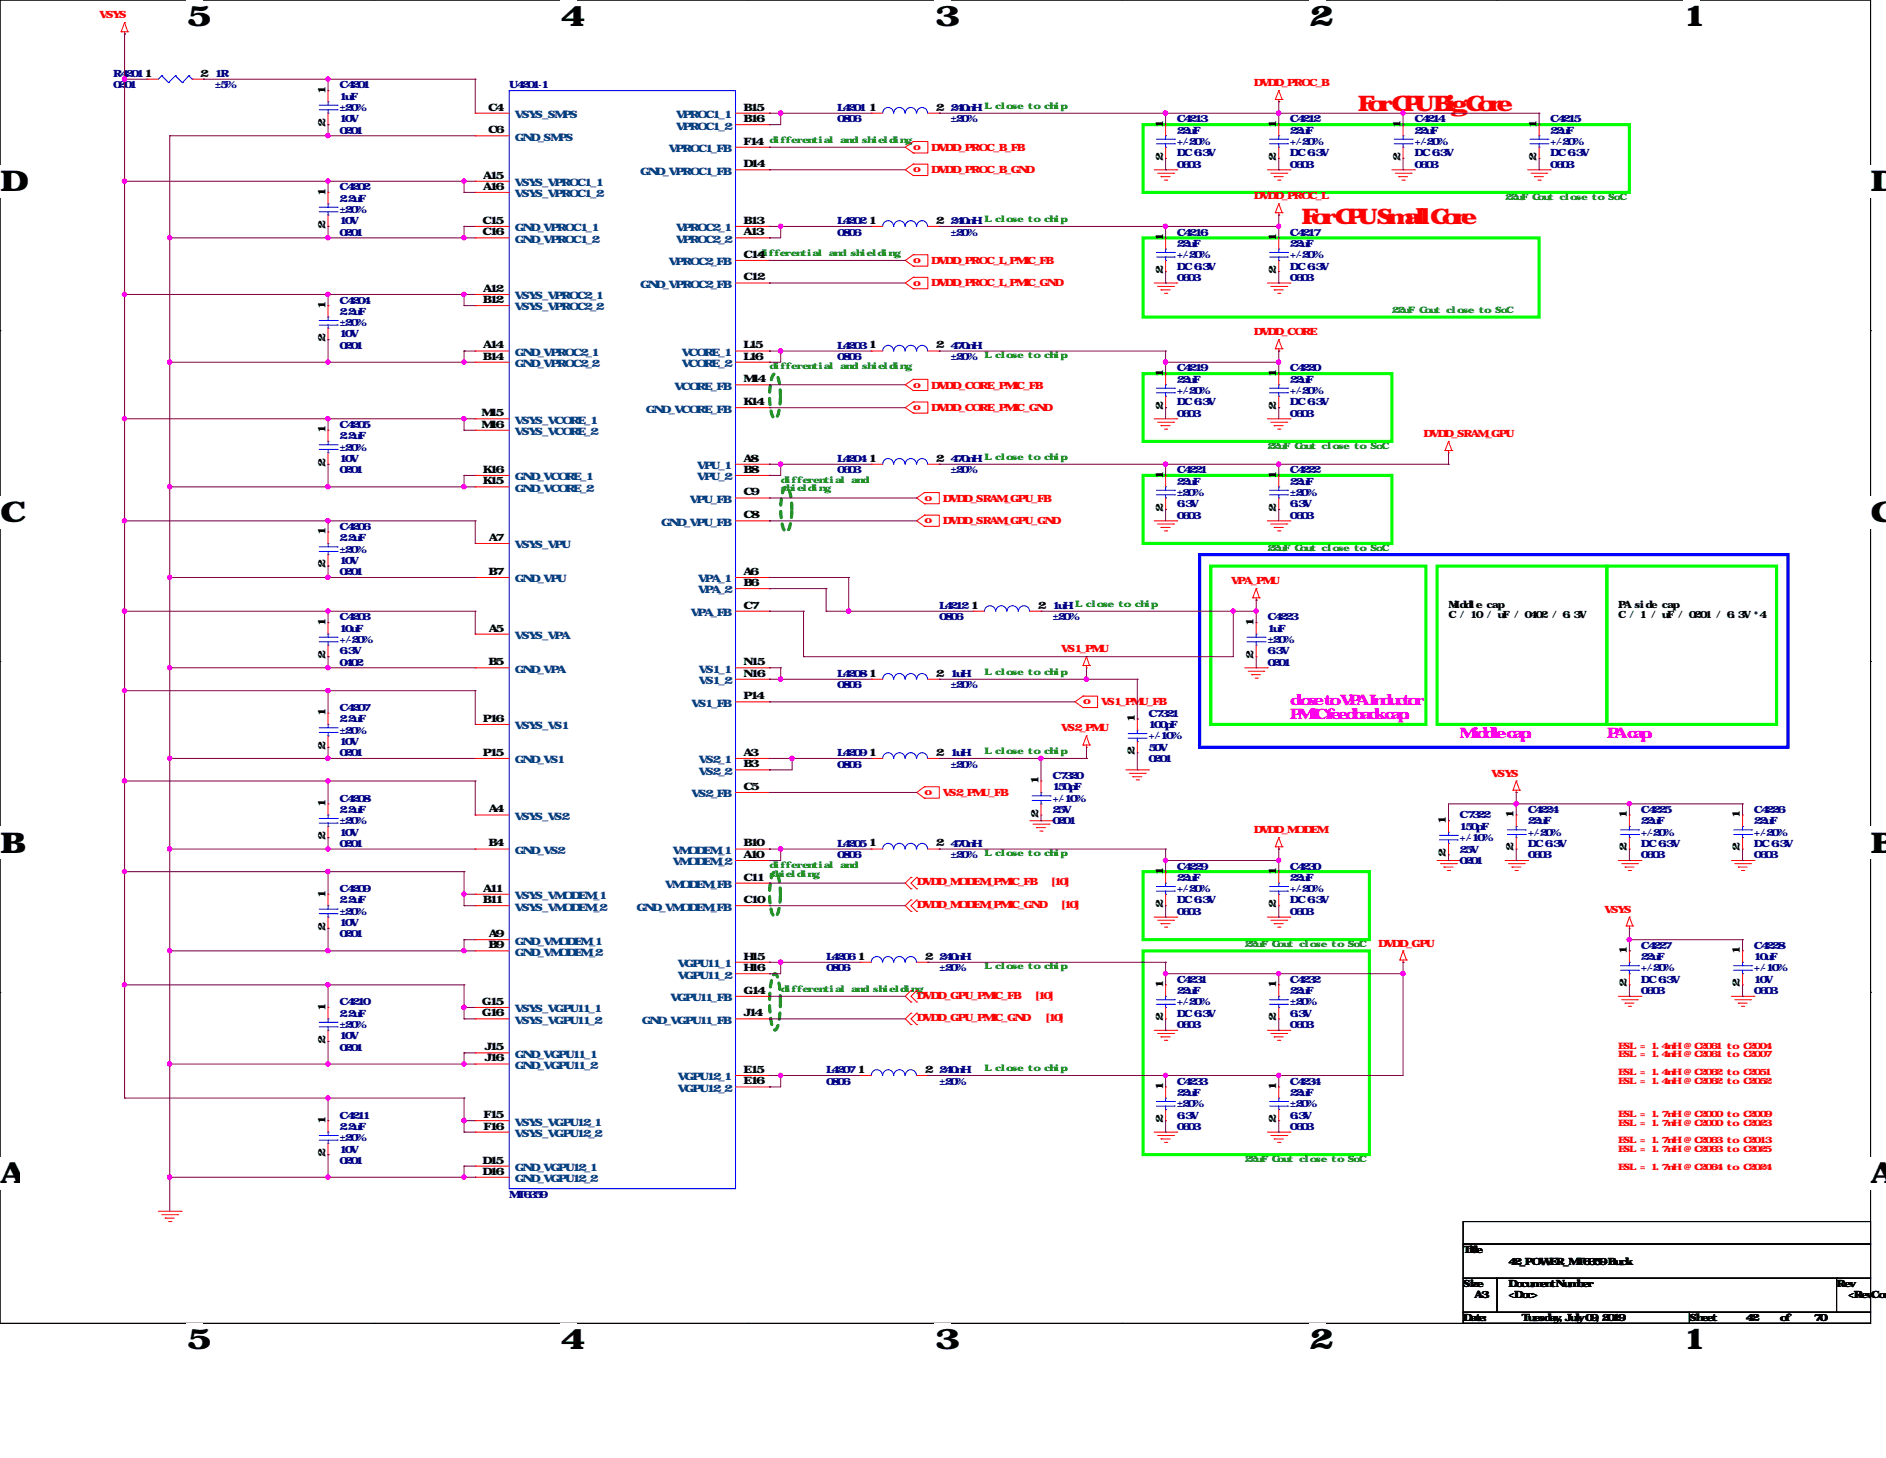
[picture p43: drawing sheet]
<svg xmlns="http://www.w3.org/2000/svg" width="279mm" height="216mm" viewBox="0 0 279 216" stroke-linecap="round" stroke-linejoin="round" font-family="sans-serif">
<defs><g id="words">
<g font-size="4.2">
<text x="27.7" y="3.8">5</text>
<text x="83.1" y="3.8">4</text>
<text x="138.5" y="3.8">3</text>
<text x="193.9" y="3.8">2</text>
<text x="249.3" y="3.8">1</text>
<text x="0" y="28.3">D</text>
<text x="277.1" y="28.3">D</text>
<text x="0" y="77.3">C</text>
<text x="277.1" y="77.3">C</text>
<text x="0" y="126.2">B</text>
<text x="277.1" y="126.2">B</text>
<text x="0" y="175.2">A</text>
<text x="277.1" y="175.2">A</text>
<text x="27.7" y="199.8">5</text>
<text x="83.1" y="199.8">4</text>
<text x="138.5" y="199.8">3</text>
<text x="193.9" y="199.8">2</text>
<text x="249.3" y="199.8">1</text>
</g>
<g font-size="3.2" fill="#f00">
<text x="201.2" y="16.4">For CPU Big Core</text>
<text x="192.8" y="33.2">For CPU Small Core</text>
</g>
<g font-size="2.2" fill="#f0f">
<text x="191.1" y="104.4">close to VPA Inductor</text>
<text x="191.1" y="106.5">PMIC feedback cap.</text>
<text x="216.2" y="109.3">Middle cap.</text>
<text x="238" y="109.3">PA cap.</text>
</g>
<g font-size="1.5" fill="#f00">
<text x="14.7" y="2.7">VSYS</text>
<text x="185.8" y="12.7">DVDD_PROC_B</text>
<text x="135.3" y="22.2">o</text>
<text x="138" y="22.3">DVDD_PROC_B_FB</text>
<text x="135.3" y="25.5">o</text>
<text x="138" y="25.7">DVDD_PROC_B_GND</text>
<text x="185.8" y="29.5">DVDD_PROC_L</text>
<text x="135.3" y="38.9">o</text>
<text x="138" y="39.1">DVDD_PROC_L_PMIC_FB</text>
<text x="135.3" y="42.3">o</text>
<text x="138" y="42.4">DVDD_PROC_L_PMIC_GND</text>
<text x="185.8" y="49.6">DVDD_CORE</text>
<text x="135.3" y="57.4">o</text>
<text x="138" y="57.5">DVDD_CORE_PMIC_FB</text>
<text x="135.3" y="60.7">o</text>
<text x="138" y="60.9">DVDD_CORE_PMIC_GND</text>
<text x="210.9" y="64.7">DVDD_SRAM_GPU</text>
<text x="137" y="74.2">o</text>
<text x="137" y="77.5">o</text>
<text x="139.7" y="74.3">DVDD_SRAM_GPU_FB</text>
<text x="139.7" y="77.6">DVDD_SRAM_GPU_GND</text>
<text x="182.4" y="86.5">VPA_PMU</text>
<text x="157.2" y="96.6">VS1_PMU</text>
<text x="160.4" y="104.3">o</text>
<text x="163.1" y="104.4">VS1_PMU_FB</text>
<text x="157.2" y="108.3">VS2_PMU</text>
<text x="137" y="117.7">o</text>
<text x="139.7" y="117.9">VS2_PMU_FB</text>
<text x="220.9" y="115">VSYS</text>
<text x="185.8" y="123.4">DVDD_MODEM</text>
<text x="135.8" y="131.1">DVDD_MODEM_PMIC_FB</text>
<text x="155.7" y="131.1">[10]</text>
<text x="135.8" y="134.5">DVDD_MODEM_PMIC_GND</text>
<text x="157.2" y="134.5">[10]</text>
<text x="237.7" y="135.1">VSYS</text>
<text x="204.2" y="140.2">DVDD_GPU</text>
<text x="135.8" y="147.9">DVDD_GPU_PMIC_FB</text>
<text x="153.4" y="147.9">[10]</text>
<text x="135.8" y="151.2">DVDD_GPU_PMIC_GND</text>
<text x="154.9" y="151.2">[10]</text>
</g>
<g font-size="1.5" fill="#000080">
<text x="16.8" y="11.4">R4201</text>
<text x="31.8" y="11.4">1R</text>
<text x="16.8" y="13.1">0201</text>
<text x="31.8" y="13.1">±5%</text>
<text x="50.3" y="13.1">C4201</text>
<text x="50.3" y="14.8">1uF</text>
<text x="50.3" y="16.4">±20%</text>
<text x="75.4" y="13.1">U4201-1</text>
<text x="124" y="16.4">L4201</text>
<text x="140.8" y="16.4">240nH</text>
<text x="50.3" y="19.8">0201</text>
<text x="50.3" y="18.1">10V</text>
<text x="124" y="18.1">0806</text>
<text x="140.8" y="18.1">±20%</text>
<text x="174.3" y="18.1">C4213</text>
<text x="174.3" y="19.8">22uF</text>
<text x="174.3" y="23.2">DC 6.3V</text>
<text x="174.3" y="21.5">+/-20%</text>
<text x="191.1" y="18.1">C4212</text>
<text x="191.1" y="19.8">22uF</text>
<text x="191.1" y="23.2">DC 6.3V</text>
<text x="191.1" y="21.5">+/-20%</text>
<text x="209.6" y="18.1">C4214</text>
<text x="209.6" y="19.8">22uF</text>
<text x="209.6" y="23.2">DC 6.3V</text>
<text x="209.6" y="21.5">+/-20%</text>
<text x="229.7" y="18.1">C4215</text>
<text x="229.7" y="19.8">22uF</text>
<text x="229.7" y="23.2">DC 6.3V</text>
<text x="229.7" y="21.5">+/-20%</text>
<text x="50.3" y="28.2">C4202</text>
<text x="50.3" y="29.8">2.2uF</text>
<text x="174.3" y="24.8">0603</text>
<text x="191.1" y="24.8">0603</text>
<text x="209.6" y="24.8">0603</text>
<text x="229.7" y="24.8">0603</text>
<text x="50.3" y="34.9">0201</text>
<text x="50.3" y="33.2">10V</text>
<text x="50.3" y="31.5">±20%</text>
<text x="124" y="33.2">L4202</text>
<text x="124" y="34.9">0806</text>
<text x="140.8" y="33.2">240nH</text>
<text x="140.8" y="34.9">±20%</text>
<text x="174.3" y="34.9">C4216</text>
<text x="191.1" y="34.9">C4217</text>
<text x="174.3" y="36.6">22uF</text>
<text x="174.3" y="41.6">0603</text>
<text x="174.3" y="39.9">DC 6.3V</text>
<text x="174.3" y="38.2">+/-20%</text>
<text x="191.1" y="36.6">22uF</text>
<text x="191.1" y="41.6">0603</text>
<text x="191.1" y="39.9">DC 6.3V</text>
<text x="191.1" y="38.2">+/-20%</text>
<text x="50.3" y="45">C4204</text>
<text x="50.3" y="46.6">2.2uF</text>
<text x="50.3" y="51.6">0201</text>
<text x="50.3" y="50">10V</text>
<text x="50.3" y="48.3">±20%</text>
<text x="124" y="51.6">L4203</text>
<text x="124" y="53.3">0806</text>
<text x="140.8" y="51.6">470nH</text>
<text x="140.8" y="53.3">±20%</text>
<text x="174.3" y="55">C4219</text>
<text x="174.3" y="56.7">22uF</text>
<text x="174.3" y="58.3">+/-20%</text>
<text x="191.1" y="55">C4220</text>
<text x="191.1" y="56.7">22uF</text>
<text x="191.1" y="58.3">+/-20%</text>
<text x="50.3" y="63.4">C4205</text>
<text x="50.3" y="65.1">2.2uF</text>
<text x="174.3" y="61.7">0603</text>
<text x="174.3" y="60">DC 6.3V</text>
<text x="191.1" y="61.7">0603</text>
<text x="191.1" y="60">DC 6.3V</text>
<text x="50.3" y="70.1">0201</text>
<text x="50.3" y="68.4">10V</text>
<text x="50.3" y="66.7">±20%</text>
<text x="124" y="68.4">L4204</text>
<text x="124" y="70.1">0603</text>
<text x="140.8" y="68.4">470nH</text>
<text x="140.8" y="70.1">±20%</text>
<text x="174.3" y="70.1">C4221</text>
<text x="174.3" y="71.8">22uF</text>
<text x="191.1" y="70.1">C4222</text>
<text x="191.1" y="71.8">22uF</text>
<text x="174.3" y="76.8">0603</text>
<text x="174.3" y="75.1">6.3V</text>
<text x="174.3" y="73.4">±20%</text>
<text x="191.1" y="76.8">0603</text>
<text x="191.1" y="75.1">6.3V</text>
<text x="191.1" y="73.4">±20%</text>
<text x="50.3" y="78.5">C4206</text>
<text x="50.3" y="80.1">2.2uF</text>
<text x="50.3" y="83.5">10V</text>
<text x="50.3" y="81.8">±20%</text>
<text x="50.3" y="85.2">0201</text>
<text x="50.3" y="91.9">C4203</text>
<text x="50.3" y="93.6">10uF</text>
<text x="50.3" y="95.3">+/-20%</text>
<text x="139.2" y="90.2">L4212</text>
<text x="139.2" y="91.9">0806</text>
<text x="155.9" y="90.2">1uH</text>
<text x="155.9" y="91.9">±20%</text>
<text x="187.7" y="91.9">C4223</text>
<text x="187.7" y="93.6">1uF</text>
<text x="187.7" y="95.3">±20%</text>
<text x="50.3" y="98.6">0402</text>
<text x="50.3" y="96.9">6.3V</text>
<text x="124" y="100.2">L42081</text>
<text x="124" y="101.9">0806</text>
<text x="140.8" y="100.2">1uH</text>
<text x="140.8" y="101.9">±20%</text>
<text x="187.7" y="98.6">0201</text>
<text x="187.7" y="96.9">6.3V</text>
<text x="50.3" y="105.3">C4207</text>
<text x="50.3" y="107">2.2uF</text>
<text x="170.1" y="106.1">C7321</text>
<text x="170.1" y="107.8">100pF</text>
<text x="50.3" y="112">0201</text>
<text x="50.3" y="110.3">10V</text>
<text x="50.3" y="108.6">±20%</text>
<text x="124" y="112">L4209</text>
<text x="124" y="113.7">0806</text>
<text x="140.8" y="112">1uH</text>
<text x="140.8" y="113.7">±20%</text>
<text x="170.1" y="112.8">0201</text>
<text x="170.1" y="111.2">50V</text>
<text x="170.1" y="109.5">+/-10%</text>
<text x="50.3" y="118.7">C4208</text>
<text x="155.9" y="115.4">C7320</text>
<text x="155.9" y="117">150pF</text>
<text x="155.9" y="118.7">+/-10%</text>
<text x="50.3" y="120.4">2.2uF</text>
<text x="50.3" y="125.4">0201</text>
<text x="50.3" y="123.7">10V</text>
<text x="50.3" y="122">±20%</text>
<text x="124" y="125.4">L4205</text>
<text x="140.8" y="125.4">470nH</text>
<text x="155.9" y="122">0201</text>
<text x="155.9" y="120.4">25V</text>
<text x="216.2" y="121.2">C7322</text>
<text x="216.2" y="122.9">150pF</text>
<text x="216.2" y="124.6">+/-10%</text>
<text x="226.3" y="120.4">C4224</text>
<text x="226.3" y="122">22uF</text>
<text x="226.3" y="125.4">DC 6.3V</text>
<text x="226.3" y="123.7">+/-20%</text>
<text x="243.1" y="120.4">C4225</text>
<text x="243.1" y="122">22uF</text>
<text x="243.1" y="125.4">DC 6.3V</text>
<text x="243.1" y="123.7">+/-20%</text>
<text x="259.8" y="120.4">C4226</text>
<text x="259.8" y="122">22uF</text>
<text x="259.8" y="125.4">DC 6.3V</text>
<text x="259.8" y="123.7">+/-20%</text>
<text x="124" y="127.1">0806</text>
<text x="140.8" y="127.1">±20%</text>
<text x="174.3" y="128.8">C4229</text>
<text x="174.3" y="130.4">22uF</text>
<text x="191.1" y="128.8">C4230</text>
<text x="191.1" y="130.4">22uF</text>
<text x="216.2" y="127.9">0201</text>
<text x="216.2" y="126.2">25V</text>
<text x="226.3" y="127.1">0603</text>
<text x="243.1" y="127.1">0603</text>
<text x="259.8" y="127.1">0603</text>
<text x="50.3" y="132.1">C4209</text>
<text x="50.3" y="133.8">2.2uF</text>
<text x="50.3" y="137.2">10V</text>
<text x="50.3" y="135.5">±20%</text>
<text x="174.3" y="135.5">0603</text>
<text x="174.3" y="133.8">DC 6.3V</text>
<text x="174.3" y="132.1">+/-20%</text>
<text x="191.1" y="135.5">0603</text>
<text x="191.1" y="133.8">DC 6.3V</text>
<text x="191.1" y="132.1">+/-20%</text>
<text x="50.3" y="138.8">0201</text>
<text x="122.4" y="142.2">L42061</text>
<text x="122.4" y="143.9">0806</text>
<text x="139.1" y="142.2">240nH</text>
<text x="139.2" y="143.9">±20%</text>
<text x="243.1" y="140.5">C4227</text>
<text x="243.1" y="142.2">22uF</text>
<text x="243.1" y="143.9">+/-20%</text>
<text x="259.8" y="140.5">C4228</text>
<text x="259.8" y="142.2">10uF</text>
<text x="259.8" y="143.9">+/-10%</text>
<text x="50.3" y="148.9">C4210</text>
<text x="174.3" y="145.5">C4231</text>
<text x="174.3" y="147.2">22uF</text>
<text x="174.3" y="148.9">+/-20%</text>
<text x="191.1" y="145.5">C4232</text>
<text x="191.1" y="147.2">22uF</text>
<text x="191.1" y="148.9">±20%</text>
<text x="243.1" y="147.2">0603</text>
<text x="243.1" y="145.5">DC 6.3V</text>
<text x="259.8" y="147.2">0603</text>
<text x="259.8" y="145.5">10V</text>
<text x="50.3" y="150.5">2.2uF</text>
<text x="50.3" y="155.6">0201</text>
<text x="50.3" y="153.9">10V</text>
<text x="50.3" y="152.2">±20%</text>
<text x="174.3" y="152.2">0603</text>
<text x="174.3" y="150.5">DC 6.3V</text>
<text x="191.1" y="152.2">0603</text>
<text x="191.1" y="150.5">6.3V</text>
<text x="122.4" y="158.9">L4207</text>
<text x="122.4" y="160.6">0806</text>
<text x="139.1" y="158.9">240nH</text>
<text x="139.2" y="160.6">±20%</text>
<text x="174.3" y="160.6">C4233</text>
<text x="191.1" y="160.6">C4234</text>
<text x="50.3" y="165.7">C4211</text>
<text x="50.3" y="167.3">2.2uF</text>
<text x="174.3" y="162.3">22uF</text>
<text x="174.3" y="167.3">0603</text>
<text x="174.3" y="165.7">6.3V</text>
<text x="174.3" y="164">±20%</text>
<text x="191.1" y="162.3">22uF</text>
<text x="191.1" y="167.3">0603</text>
<text x="191.1" y="165.7">6.3V</text>
<text x="191.1" y="164">±20%</text>
<text x="50.3" y="172.3">0201</text>
<text x="50.3" y="170.7">10V</text>
<text x="50.3" y="169">±20%</text>
<text x="75.4" y="177.4">MT6359</text>
</g>
<g font-size="1.5">
<text x="21.4" y="11.3">1</text>
<text x="29.7" y="11.3">2</text>
<text x="48.2" y="13.9" transform="rotate(-90 48.2 13.9)">1</text>
<text x="72.3" y="16.4">C4</text>
<text x="110.2" y="16.4">B15</text>
<text x="128.7" y="16.4">1</text>
<text x="138.6" y="16.4">2</text>
<text x="48.2" y="18.8" transform="rotate(-90 48.2 18.8)">2</text>
<text x="72.3" y="19.7">C6</text>
<text x="110.2" y="18.1">B16</text>
<text x="110.2" y="21.4">F14</text>
<text x="172.3" y="23.8" transform="rotate(-90 172.3 23.8)">2</text>
<text x="172.3" y="18.9" transform="rotate(-90 172.3 18.9)">1</text>
<text x="189.1" y="23.8" transform="rotate(-90 189.1 23.8)">2</text>
<text x="189.1" y="18.9" transform="rotate(-90 189.1 18.9)">1</text>
<text x="207.5" y="23.8" transform="rotate(-90 207.5 23.8)">2</text>
<text x="207.5" y="18.9" transform="rotate(-90 207.5 18.9)">1</text>
<text x="227.6" y="23.8" transform="rotate(-90 227.6 23.8)">2</text>
<text x="227.6" y="18.9" transform="rotate(-90 227.6 18.9)">1</text>
<text x="48.2" y="29" transform="rotate(-90 48.2 29)">1</text>
<text x="71.6" y="26.5">A15</text>
<text x="71.6" y="28.1">A16</text>
<text x="110.2" y="24.8">D14</text>
<text x="48.2" y="33.9" transform="rotate(-90 48.2 33.9)">2</text>
<text x="71.5" y="33.1">C15</text>
<text x="71.5" y="34.8">C16</text>
<text x="110.2" y="34.8">A13</text>
<text x="110.2" y="33.1">B13</text>
<text x="128.7" y="33.1">1</text>
<text x="138.6" y="33.1">2</text>
<text x="172.3" y="35.7" transform="rotate(-90 172.3 35.7)">1</text>
<text x="189.1" y="35.7" transform="rotate(-90 189.1 35.7)">1</text>
<text x="110.2" y="41.5">C12</text>
<text x="110.2" y="38.2">C14</text>
<text x="172.3" y="40.6" transform="rotate(-90 172.3 40.6)">2</text>
<text x="189.1" y="40.6" transform="rotate(-90 189.1 40.6)">2</text>
<text x="48.2" y="45.8" transform="rotate(-90 48.2 45.8)">1</text>
<text x="71.5" y="44.9">B12</text>
<text x="71.6" y="43.2">A12</text>
<text x="48.2" y="50.6" transform="rotate(-90 48.2 50.6)">2</text>
<text x="71.5" y="53.3">B14</text>
<text x="71.6" y="51.6">A14</text>
<text x="110.2" y="51.6">L15</text>
<text x="110.2" y="53.3">L16</text>
<text x="128.7" y="51.6">1</text>
<text x="138.6" y="51.6">2</text>
<text x="110.2" y="56.6">M14</text>
<text x="110.2" y="60">K14</text>
<text x="172.3" y="55.8" transform="rotate(-90 172.3 55.8)">1</text>
<text x="189.1" y="55.8" transform="rotate(-90 189.1 55.8)">1</text>
<text x="48.2" y="64.2" transform="rotate(-90 48.2 64.2)">1</text>
<text x="71.3" y="61.6">M15</text>
<text x="71.3" y="63.3">M16</text>
<text x="172.3" y="60.7" transform="rotate(-90 172.3 60.7)">2</text>
<text x="189.1" y="60.7" transform="rotate(-90 189.1 60.7)">2</text>
<text x="48.2" y="69.1" transform="rotate(-90 48.2 69.1)">2</text>
<text x="71.5" y="71.7">K15</text>
<text x="71.5" y="70">K16</text>
<text x="110.2" y="68.4">A8</text>
<text x="110.2" y="70">B8</text>
<text x="128.7" y="68.4">1</text>
<text x="138.6" y="68.4">2</text>
<text x="172.3" y="70.9" transform="rotate(-90 172.3 70.9)">1</text>
<text x="189.1" y="70.9" transform="rotate(-90 189.1 70.9)">1</text>
<text x="110.2" y="76.8">C8</text>
<text x="110.2" y="73.4">C9</text>
<text x="172.3" y="75.8" transform="rotate(-90 172.3 75.8)">2</text>
<text x="189.1" y="75.8" transform="rotate(-90 189.1 75.8)">2</text>
<text x="48.2" y="79.3" transform="rotate(-90 48.2 79.3)">1</text>
<text x="72.4" y="80.1">A7</text>
<text x="48.2" y="84.2" transform="rotate(-90 48.2 84.2)">2</text>
<text x="72.4" y="85.1">B7</text>
<text x="110.2" y="85.1">A6</text>
<text x="110.2" y="86.8">B6</text>
<text x="48.2" y="92.7" transform="rotate(-90 48.2 92.7)">1</text>
<text x="72.4" y="93.5">A5</text>
<text x="110.2" y="90.1">C7</text>
<text x="143.8" y="90.1">1</text>
<text x="153.8" y="90.1">2</text>
<text x="185.7" y="92.7" transform="rotate(-90 185.7 92.7)">1</text>
<text x="214.6" y="90.1">Middle cap</text>
<text x="214.6" y="91.6">C / 10 / uF / 0402 / 6.3V</text>
<text x="239.7" y="90.1">PA side cap</text>
<text x="239.7" y="91.6">C / 1 / uF / 0201 / 6.3V *4</text>
<text x="48.2" y="97.6" transform="rotate(-90 48.2 97.6)">2</text>
<text x="72.4" y="98.5">B5</text>
<text x="110.2" y="98.5">N15</text>
<text x="110.2" y="100.2">N16</text>
<text x="138.6" y="100.2">2</text>
<text x="185.7" y="97.6" transform="rotate(-90 185.7 97.6)">2</text>
<text x="48.2" y="106.1" transform="rotate(-90 48.2 106.1)">1</text>
<text x="71.5" y="106.9">P16</text>
<text x="110.2" y="103.5">P14</text>
<text x="168.1" y="106.9" transform="rotate(-90 168.1 106.9)">1</text>
<text x="48.2" y="111" transform="rotate(-90 48.2 111)">2</text>
<text x="71.5" y="111.9">P15</text>
<text x="110.2" y="111.9">A3</text>
<text x="110.2" y="113.6">B3</text>
<text x="128.7" y="111.9">1</text>
<text x="138.6" y="111.9">2</text>
<text x="168.1" y="111.8" transform="rotate(-90 168.1 111.8)">2</text>
<text x="48.2" y="119.5" transform="rotate(-90 48.2 119.5)">1</text>
<text x="110.2" y="117">C5</text>
<text x="153.8" y="116.2" transform="rotate(-90 153.8 116.2)">1</text>
<text x="48.2" y="124.4" transform="rotate(-90 48.2 124.4)">2</text>
<text x="72.4" y="125.3">B4</text>
<text x="72.4" y="120.3">A4</text>
<text x="110.2" y="125.3">B10</text>
<text x="128.7" y="125.3">1</text>
<text x="138.6" y="125.3">2</text>
<text x="153.8" y="121.1" transform="rotate(-90 153.8 121.1)">2</text>
<text x="214.2" y="122" transform="rotate(-90 214.2 122)">1</text>
<text x="224.2" y="121.2" transform="rotate(-90 224.2 121.2)">1</text>
<text x="241" y="121.2" transform="rotate(-90 241 121.2)">1</text>
<text x="257.8" y="121.2" transform="rotate(-90 257.8 121.2)">1</text>
<text x="110.2" y="127">A10</text>
<text x="110.2" y="130.4">C11</text>
<text x="172.3" y="129.6" transform="rotate(-90 172.3 129.6)">1</text>
<text x="189.1" y="129.6" transform="rotate(-90 189.1 129.6)">1</text>
<text x="214.2" y="126.9" transform="rotate(-90 214.2 126.9)">2</text>
<text x="224.2" y="126.1" transform="rotate(-90 224.2 126.1)">2</text>
<text x="241" y="126.1" transform="rotate(-90 241 126.1)">2</text>
<text x="257.8" y="126.1" transform="rotate(-90 257.8 126.1)">2</text>
<text x="48.2" y="137.8" transform="rotate(-90 48.2 137.8)">2</text>
<text x="48.2" y="132.9" transform="rotate(-90 48.2 132.9)">1</text>
<text x="71.5" y="133.7">B11</text>
<text x="71.6" y="132">A11</text>
<text x="110.2" y="133.7">C10</text>
<text x="172.3" y="134.4" transform="rotate(-90 172.3 134.4)">2</text>
<text x="189.1" y="134.4" transform="rotate(-90 189.1 134.4)">2</text>
<text x="72.4" y="140.4">B9</text>
<text x="72.4" y="138.8">A9</text>
<text x="110.2" y="142.1">H15</text>
<text x="110.2" y="143.8">H16</text>
<text x="137" y="142.1">2</text>
<text x="241" y="141.3" transform="rotate(-90 241 141.3)">1</text>
<text x="257.8" y="141.3" transform="rotate(-90 257.8 141.3)">1</text>
<text x="48.2" y="149.7" transform="rotate(-90 48.2 149.7)">1</text>
<text x="71.4" y="148.8">G15</text>
<text x="110.2" y="147.1">G14</text>
<text x="172.3" y="146.3" transform="rotate(-90 172.3 146.3)">1</text>
<text x="189.1" y="146.3" transform="rotate(-90 189.1 146.3)">1</text>
<text x="241" y="146.2" transform="rotate(-90 241 146.2)">2</text>
<text x="257.8" y="146.2" transform="rotate(-90 257.8 146.2)">2</text>
<text x="48.2" y="154.6" transform="rotate(-90 48.2 154.6)">2</text>
<text x="71.4" y="150.5">G16</text>
<text x="71.8" y="155.5">J15</text>
<text x="110.2" y="150.5">J14</text>
<text x="172.3" y="151.2" transform="rotate(-90 172.3 151.2)">2</text>
<text x="189.1" y="151.2" transform="rotate(-90 189.1 151.2)">2</text>
<text x="71.8" y="157.2">J16</text>
<text x="110.2" y="158.9">E15</text>
<text x="110.2" y="160.6">E16</text>
<text x="127" y="158.9">1</text>
<text x="137" y="158.9">2</text>
<text x="172.3" y="161.4" transform="rotate(-90 172.3 161.4)">1</text>
<text x="189.1" y="161.4" transform="rotate(-90 189.1 161.4)">1</text>
<text x="48.2" y="166.5" transform="rotate(-90 48.2 166.5)">1</text>
<text x="71.6" y="165.6">F15</text>
<text x="71.6" y="167.3">F16</text>
<text x="172.3" y="166.3" transform="rotate(-90 172.3 166.3)">2</text>
<text x="189.1" y="166.3" transform="rotate(-90 189.1 166.3)">2</text>
<text x="48.2" y="171.4" transform="rotate(-90 48.2 171.4)">2</text>
<text x="71.5" y="172.3">D15</text>
<text x="71.5" y="173.9">D16</text>
<text x="216.7" y="185.6">Title</text>
<text x="216.7" y="190.6">Size</text>
<text x="223.5" y="187.3">42_POWER_MT6359-Buck</text>
<text x="223.5" y="190.6">Document Number</text>
<text x="272.1" y="190.6">Rev</text>
<text x="216.7" y="195.7">Date:</text>
<text x="218.4" y="192.3">A3</text>
<text x="223.5" y="192.3">&lt;Doc&gt;</text>
<text x="225.5" y="195.7">Tuesday, July 09, 2019</text>
<text x="250.3" y="195.7">Sheet</text>
<text x="258.7" y="195.7">42</text>
<text x="263.7" y="195.7">of</text>
<text x="268.7" y="195.7">70</text>
<text x="273.8" y="192.3">&lt;RevCode</text>
</g>
<g font-size="1.5" fill="#004080">
<text x="76.3" y="17.5">VSYS_SMPS</text>
<text x="100.2" y="17.5">VPROC1_1</text>
<text x="76.3" y="20.8">GND_SMPS</text>
<text x="99.1" y="22.5">VPROC1_FB</text>
<text x="100.2" y="19.2">VPROC1_2</text>
<text x="76.3" y="27.6">VSYS_VPROC1_1</text>
<text x="76.3" y="29.2">VSYS_VPROC1_2</text>
<text x="94.8" y="25.9">GND_VPROC1_FB</text>
<text x="76.3" y="34.2">GND_VPROC1_1</text>
<text x="76.3" y="35.9">GND_VPROC1_2</text>
<text x="100.2" y="35.9">VPROC2_2</text>
<text x="100.2" y="34.2">VPROC2_1</text>
<text x="99.1" y="39.3">VPROC2_FB</text>
<text x="76.3" y="44.3">VSYS_VPROC2_1</text>
<text x="76.3" y="46">VSYS_VPROC2_2</text>
<text x="94.8" y="42.6">GND_VPROC2_FB</text>
<text x="76.3" y="52.7">GND_VPROC2_1</text>
<text x="101" y="52.7">VCORE_1</text>
<text x="76.3" y="54.4">GND_VPROC2_2</text>
<text x="99.9" y="57.7">VCORE_FB</text>
<text x="101" y="54.4">VCORE_2</text>
<text x="76.3" y="62.7">VSYS_VCORE_1</text>
<text x="76.3" y="64.4">VSYS_VCORE_2</text>
<text x="95.7" y="61.1">GND_VCORE_FB</text>
<text x="76.3" y="71.1">GND_VCORE_1</text>
<text x="103.3" y="69.5">VPU_1</text>
<text x="103.3" y="71.1">VPU_2</text>
<text x="76.3" y="72.8">GND_VCORE_2</text>
<text x="98" y="77.9">GND_VPU_FB</text>
<text x="102.2" y="74.5">VPU_FB</text>
<text x="76.3" y="81.2">VSYS_VPU</text>
<text x="76.3" y="86.2">GND_VPU</text>
<text x="103.4" y="86.2">VPA_1</text>
<text x="103.4" y="87.9">VPA_2</text>
<text x="76.3" y="94.6">VSYS_VPA</text>
<text x="102.3" y="91.2">VPA_FB</text>
<text x="76.3" y="99.6">GND_VPA</text>
<text x="103.5" y="99.6">VS1_1</text>
<text x="103.5" y="101.3">VS1_2</text>
<text x="76.3" y="108">VSYS_VS1</text>
<text x="102.4" y="104.6">VS1_FB</text>
<text x="76.3" y="113">GND_VS1</text>
<text x="103.5" y="113">VS2_1</text>
<text x="102.4" y="118.1">VS2_FB</text>
<text x="103.5" y="114.7">VS2_2</text>
<text x="76.3" y="121.4">VSYS_VS2</text>
<text x="76.3" y="126.4">GND_VS2</text>
<text x="98.6" y="131.5">VMODEM_FB</text>
<text x="99.7" y="128.1">VMODEM_2</text>
<text x="99.7" y="126.4">VMODEM_1</text>
<text x="76.3" y="133.1">VSYS_VMODEM_1</text>
<text x="76.3" y="134.8">VSYS_VMODEM_2</text>
<text x="94.3" y="134.8">GND_VMODEM_FB</text>
<text x="76.3" y="139.9">GND_VMODEM_1</text>
<text x="76.3" y="141.5">GND_VMODEM_2</text>
<text x="100.4" y="143.2">VGPU11_1</text>
<text x="76.3" y="149.9">VSYS_VGPU11_1</text>
<text x="99.3" y="148.3">VGPU11_FB</text>
<text x="100.4" y="144.9">VGPU11_2</text>
<text x="76.3" y="151.6">VSYS_VGPU11_2</text>
<text x="95.1" y="151.6">GND_VGPU11_FB</text>
<text x="76.3" y="156.6">GND_VGPU11_1</text>
<text x="76.3" y="158.3">GND_VGPU11_2</text>
<text x="100.4" y="160">VGPU12_1</text>
<text x="100.4" y="161.7">VGPU12_2</text>
<text x="76.3" y="166.7">VSYS_VGPU12_1</text>
<text x="76.3" y="168.4">VSYS_VGPU12_2</text>
<text x="76.3" y="173.4">GND_VGPU12_1</text>
<text x="76.3" y="175">GND_VGPU12_2</text>
</g>
<g font-size="1.3" fill="#008000">
<text x="145.8" y="16.1">L close to chip</text>
<text x="114" y="21.2">differential and shielding</text>
<text x="223" y="29.5">22uF Cout close to SoC</text>
<text x="145.8" y="32.9">L close to chip</text>
<text x="112.3" y="37.9">differential and shielding</text>
<text x="206.2" y="46.3">22uF Cout close to SoC</text>
<text x="145.8" y="53">L close to chip</text>
<text x="114" y="54.7">differential and shielding</text>
<text x="115.7" y="71.5">differential and</text>
<text x="145.8" y="68.1">L close to chip</text>
<text x="187.7" y="66.4">22uF Cout close to SoC</text>
<text x="115.7" y="72.8">shielding</text>
<text x="187.7" y="81.5">22uF Cout close to SoC</text>
<text x="159.3" y="89.9">L close to chip</text>
<text x="145.8" y="99.9">L close to chip</text>
<text x="145.8" y="111.7">L close to chip</text>
<text x="114" y="128.5">differential and</text>
<text x="114" y="129.8">shielding</text>
<text x="145.8" y="126.8">L close to chip</text>
<text x="145.8" y="143.6">L close to chip</text>
<text x="184.4" y="140.2">22uF Cout close to SoC</text>
<text x="115.7" y="146.9">differential and shielding</text>
<text x="145.8" y="158.6">L close to chip</text>
<text x="184.4" y="172">22uF Cout close to SoC</text>
</g>
<g font-size="1.3" fill="#f00">
<text x="239.7" y="155.3">ESL = 1.4nH@ C2061 to C2004</text>
<text x="239.7" y="156.6">ESL = 1.4nH@ C2061 to C2007</text>
<text x="239.7" y="159.2">ESL = 1.4nH@ C2062 to C2051</text>
<text x="239.7" y="160.5">ESL = 1.4nH@ C2062 to C2052</text>
<text x="239.7" y="165.4">ESL = 1.7nH@ C2000 to C2009</text>
<text x="239.7" y="166.7">ESL = 1.7nH@ C2000 to C2023</text>
<text x="239.7" y="169.3">ESL = 1.7nH@ C2063 to C2013</text>
<text x="239.7" y="170.6">ESL = 1.7nH@ C2063 to C2025</text>
<text x="239.7" y="173.2">ESL = 1.7nH@ C2064 to C2024</text>
</g>
</g></defs>
<path d="M0 0h277.1v196h-277.1z" fill="none" stroke="#000" stroke-width=".15"/>
<g fill="#fff">
<path d="M27.7 0h2.4v4.7h-2.4z"/>
<path d="M27.7 196h2.4v4.7h-2.4z"/>
</g>
<path d="M55.4 0h.1M55.4 196h.1" fill="none" stroke="#000" stroke-width=".15"/>
<g fill="#fff">
<path d="M83.1 0h2.4v4.7h-2.4z"/>
<path d="M83.1 196h2.4v4.7h-2.4z"/>
</g>
<path d="M110.8 0h.1M110.8 196h.1" fill="none" stroke="#000" stroke-width=".15"/>
<g fill="#fff">
<path d="M138.5 0h2.4v4.7h-2.4z"/>
<path d="M138.5 196h2.4v4.7h-2.4z"/>
</g>
<path d="M166.2 0h.1M166.2 196h.1" fill="none" stroke="#000" stroke-width=".15"/>
<g fill="#fff">
<path d="M193.9 0h2.4v4.7h-2.4z"/>
<path d="M193.9 196h2.4v4.7h-2.4z"/>
</g>
<path d="M221.7 0h.1M221.7 196h.1" fill="none" stroke="#000" stroke-width=".15"/>
<g fill="#fff">
<path d="M249.3 0h2.4v4.7h-2.4z"/>
<path d="M249.3 196h2.4v4.7h-2.4z"/>
<path d="M0 24.5h3v4.7h-3z"/>
<path d="M277.1 24.5h2.3v4.7h-2.3z"/>
<path d="M0 73.4h3v4.8h-3z"/>
<path d="M277.1 73.4h2.3v4.8h-2.3z"/>
</g>
<path d="M0 49h.1M277.1 49h.1" fill="none" stroke="#000" stroke-width=".15"/>
<g fill="#fff">
<path d="M0 122.4h2.8v4.8h-2.8z"/>
<path d="M277.1 122.4h2.3v4.8h-2.3z"/>
</g>
<path d="M0 98h.1M277.1 98h.1" fill="none" stroke="#000" stroke-width=".15"/>
<g fill="#fff">
<path d="M0 171.4h2.8v4.7h-2.8z"/>
<path d="M277 171.4h2.4v4.7h-2.4z"/>
</g>
<path d="M0 146.9h.1M277.1 146.9h.1M216.7 180.9h60.4v3.3h-60.4zM216.7 184.2h60.4v5.1h-60.4zM216.7 189.3h5.1v5h-5.1zM216.7 194.3h33.6v1.7h-33.6zM221.8 189.3h50.3v5h-50.3zM250.3 194.3h26.8v1.7h-26.8zM272.1 189.3h5v5h-5z" fill="none" stroke="#000" stroke-width=".15"/>
<path d="M169.3 18.5h72.1v10h-72.1zM169.3 35.2h58.7v11.7h-58.7zM169.3 55.3h36.9v10.1h-36.9zM169.3 70.4h36.9v10.1h-36.9zM179.4 83.8h31.8v23.5h-31.8zM212.9 83.8h25.1v23.5h-25.1zM238 83.8h25.2v23.5h-25.2zM169.3 129.1h33.6v10h-33.6zM169.3 140.8h33.6v30.2h-33.6z" fill="none" stroke="#0f0" stroke-width=".47"/>
<path d="M114.6 55.4l.2-.1a1.89 1.89 0 0 1 .7 1.7l.1 .8a7.6 7.6 0 0 1-.6 4.1l-.2 .1a1.89 1.89 0 0 1-.7-1.7l-.1-.8a7.6 7.6 0 0 1 .6-4.1zM116.3 72.2l.2-.1a1.87 1.87 0 0 1 .7 1.6 9 9 0 0 1-.5 4.9l-.2 .1a1.87 1.87 0 0 1-.7-1.6 9 9 0 0 1 .5-4.9zM114.6 129.2l.2-.1a1.89 1.89 0 0 1 .7 1.6l.1 .8a7.6 7.6 0 0 1-.6 4.1l-.2 .1a1.89 1.89 0 0 1-.7-1.6l-.1-.8a7.6 7.6 0 0 1 .6-4.1zM114.6 144.3l.2-.1a1.9 1.9 0 0 1 .6 1.5 16.3 16.3 0 0 1-.2 6.4l-.4 .4a1.9 1.9 0 0 1-.6-1.5 16.3 16.3 0 0 1 .3-6.4z" fill="none" stroke="#008000" stroke-width=".47" stroke-dasharray=".9"/>
<path d="M177.7 82.1h87.2v28.6h-87.2z" fill="none" stroke="#00f" stroke-width=".47"/>
<g fill="none" stroke="#f00" stroke-width=".15">
<path d="M17.9 4.7h.1M17.9 4.7h1M18.5 5h.1M18.5 3.3h.1M18.5 4.7v.3M18.5 3.3l.4 1.4M18.5 3.3l-.6 1.4M18.9 4.7h.1M21.8 11.7h.1M21.8 11.7h1.7M28.5 11.7h1.7M30.2 11.7h.1"/>
<path d="M48.6 13.4h.1M48.6 18.5h.1M48.6 13.4v1.7M48.6 16.8v1.7M70.4 16.8h.1M70.4 16.8h5M109 16.8h5M109 18.5h5M114 16.8h.1M114 18.5h.1M129.1 16.8h.1M129.1 16.8h1.7"/>
<path d="M137.5 16.8h1.6M139.1 16.8h.1M172.7 18.5h.1M172.7 18.5v1.6M188.9 14.7h.1M188.9 14.7h1M189.4 15.1h.1M189.4 13.4h.1M189.4 18.5h.1M189.4 14.7v.4M189.4 18.5v1.6M189.4 13.4l.5 1.3"/>
<path d="M189.4 13.4l-.5 1.3M189.9 14.7h.1M207.9 18.5h.1M207.9 18.5v1.6M228 18.5h.1M228 18.5v1.6M48.6 28.5h.1M48.6 33.5h.1M48.6 28.5v1.7M48.6 31.8v1.7M70.4 26.8h.1M70.4 28.5h.1"/>
<path d="M70.4 33.5h.1M70.4 35.2h.1M70.4 20.1h.1M70.4 33.5h5M70.4 26.8h5M70.4 28.5h5M70.4 35.2h5M70.4 20.1h5M109 25.1h5M109 33.5h5M109 21.8h5M109 35.2h5"/>
<path d="M109 38.6h5M114 21.8h.1M114 25.1h.1M114 35.2h.1M114 33.5h.1M114 38.6h.1M129.1 33.5h.1M129.1 33.5h1.7M135.3 21h.1M135.3 22.6h.1M135.3 21h2.2v1.6h-2.2M135.3 24.3h.1"/>
<path d="M135.3 26h.1M135.3 24.3h2.2v1.7h-2.2M135.3 37.7h.1M135.3 39.4h.1M135.3 37.7h2.2v1.7h-2.2M135.3 21l-1.2 .8 1.2 .8M135.3 24.3l-1.2 .8 1.2 .9M135.3 37.7l-1.2 .9 1.2 .8M137.5 33.5h1.6M139.1 33.5h.1M171 25.1h3.3M171.5 25.7h2.4"/>
<path d="M172 26.2h.1M172 26.2h1.4M172.5 26.7h.3M172.7 35.2h.1M172.7 23.5h.1M172.7 21.8v1.7M172.7 35.2v1.7M172.7 38.6v1.6M172.8 26.7h.1M173.9 25.7h.1M174.3 25.1h.1M187.7 25.1h3.4"/>
<path d="M188.3 25.7h2.3M188.8 26.2h.1M188.8 26.2h1.3M188.9 31.5h.1M188.9 31.5h1M189.3 26.7h.3M189.4 31.8h.1M189.4 30.2h.1M189.4 23.5h.1M189.4 35.2h.1M189.4 21.8v1.7M189.4 31.5v.3"/>
<path d="M189.4 35.2v1.7M189.4 38.6v1.6M189.4 30.2l.5 1.3M189.4 30.2l-.5 1.3M189.6 26.7h.1M189.9 31.5h.1M190.6 25.7h.1M191.1 25.1h.1M206.2 25.1h3.3M206.7 25.7h2.3M207.2 26.2h.1M207.2 26.2h1.3"/>
<path d="M207.7 26.7h.3M207.9 23.5h.1M207.9 21.8v1.7M208 26.7h.1M209 25.7h.1M209.5 25.1h.1M226.3 25.1h3.4M226.8 25.7h2.4M227.3 26.2h.1M227.3 26.2h1.3M227.8 26.7h.4M228 23.5h.1"/>
<path d="M228 21.8v1.7M228.2 26.7h.1M229.2 25.7h.1M229.7 25.1h.1M48.6 45.3h.1M48.6 50.3h.1M48.6 45.3v1.6M48.6 48.6v1.7M70.4 43.6h.1M70.4 52h.1M70.4 45.3h.1M70.4 53.6h.1"/>
<path d="M70.4 52h5M70.4 53.6h5M70.4 43.6h5M70.4 45.3h5M109 41.9h5M109 52h5M109 53.6h5M109 57h5M114 52h.1M114 53.6h.1M114 57h.1M114 41.9h.1"/>
<path d="M129.1 52h.1M129.1 52h1.7M135.3 41.1h.1M135.3 42.8h.1M135.3 41.1h2.2v1.7h-2.2M135.3 56.2h.1M135.3 57.8h.1M135.3 56.2h2.2v1.6h-2.2M135.3 59.5h.1M135.3 59.5h2.2v1.7h-2.2M135.3 41.1l-1.2 .8 1.2 .9M135.3 56.2l-1.2 .8 1.2 .8"/>
<path d="M135.3 59.5l-1.2 .9 1.2 .8M137.5 52h1.6M139.1 52h.1M171 41.9h3.3M171.5 42.4h2.4M172 42.9h.1M172 42.9h1.4M172.5 43.4h.3M172.7 40.2h.1M172.7 55.3h.1M172.7 55.3v1.7M172.7 58.7v1.7"/>
<path d="M172.8 43.4h.1M173.9 42.4h.1M174.3 41.9h.1M187.7 41.9h3.4M188.3 42.4h2.3M188.8 42.9h.1M188.8 42.9h1.3M188.9 51.6h.1M188.9 51.6h1M189.3 43.4h.3M189.4 52h.1M189.4 50.3h.1"/>
<path d="M189.4 40.2h.1M189.4 55.3h.1M189.4 51.6v.4M189.4 55.3v1.7M189.4 58.7v1.7M189.4 50.3l.5 1.3M189.4 50.3l-.5 1.3M189.6 43.4h.1M189.9 51.6h.1M190.6 42.4h.1M191.1 41.9h.1M48.6 63.7h.1"/>
<path d="M48.6 68.7h.1M48.6 78.8h.1M48.6 63.7v1.7M48.6 67.1v1.6M48.6 78.8v1.7M70.4 62h.1M70.4 63.7h.1M70.4 72.1h.1M70.4 70.4h.1M70.4 62h5M70.4 63.7h5M70.4 72.1h5"/>
<path d="M70.4 70.4h5M109 77.1h5M109 70.4h5M109 60.4h5M109 68.7h5M109 73.7h5M114 60.4h.1M114 68.7h.1M114 70.4h.1M114 77.1h.1M114 73.7h.1M129.1 68.7h.1"/>
<path d="M129.1 68.7h1.7M135.3 61.2h.1M136.9 72.9h.1M136.9 74.6h.1M136.9 72.9h2.2v1.7h-2.2M136.9 76.3h.1M136.9 77.9h.1M136.9 76.3h2.2v1.6h-2.2M136.9 72.9l-1.1 .8 1.1 .9M136.9 76.3l-1.1 .8 1.1 .8M137.5 68.7h1.6M139.1 68.7h.1"/>
<path d="M171 62h3.3M171 77.1h3.3M171.5 62.5h2.4M171.5 77.6h2.4M172 63h.1M172 78.1h.1M172 63h1.4M172 78.1h1.4M172.5 63.5h.3M172.5 78.6h.3M172.7 60.4h.1M172.7 70.4h.1"/>
<path d="M172.7 75.4h.1M172.7 70.4v1.7M172.7 73.7v1.7M172.8 63.5h.1M172.8 78.6h.1M173.9 62.5h.1M173.9 77.6h.1M174.3 62h.1M174.3 77.1h.1M187.7 62h3.4M187.7 77.1h3.4M188.3 62.5h2.3"/>
<path d="M188.3 77.6h2.3M188.8 63h.1M188.8 78.1h.1M188.8 63h1.3M188.8 78.1h1.3M189.3 63.5h.3M189.3 78.6h.3M189.4 60.4h.1M189.4 70.4h.1M189.4 75.4h.1M189.4 70.4v1.7M189.4 73.7v1.7"/>
<path d="M189.6 63.5h.1M189.6 78.6h.1M190.6 62.5h.1M190.6 77.6h.1M191.1 62h.1M191.1 77.1h.1M214.1 66.7h.1M214.1 66.7h1M214.6 67.1h.1M214.6 65.4h.1M214.6 66.7v.4M214.6 65.4l.5 1.3"/>
<path d="M214.6 65.4l-.5 1.3M215.1 66.7h.1M48.6 83.8h.1M48.6 92.2h.1M48.6 97.2h.1M48.6 82.1v1.7M48.6 92.2v1.7M48.6 95.5v1.7M70.4 85.5h.1M70.4 93.9h.1M70.4 98.9h.1M70.4 80.5h.1"/>
<path d="M70.4 98.9h5M70.4 85.5h5M70.4 93.9h5M70.4 80.5h5M109 98.9h5M109 85.5h5M109 90.5h5M109 87.2h5M114 85.5h.1M114 90.5h.1M114 98.9h.1M114 87.2h.1"/>
<path d="M144.2 90.5h.1M144.2 90.5h1.6M152.6 90.5h1.6M154.2 90.5h.1M160.4 98.6h.1M160.4 98.6h1M161 98.9h.1M161 97.2h.1M161 98.6v.3M161 97.2l.4 1.4M161 97.2l-.6 1.4M161.4 98.6h.1"/>
<path d="M184.4 98.9h3.3M184.9 99.4h2.3M185.4 99.9h.1M185.4 99.9h1.3M185.6 88.5h.1M185.6 88.5h1M186.1 88.9h.1M186.1 87.2h.1M186.1 92.2h.1M186.1 97.2h.1M186.1 88.5v.4M186.1 92.2v1.7"/>
<path d="M186.1 95.5v1.7M186.1 87.2l.5 1.3M186.1 87.2l-.5 1.3M186.6 88.5h.1M187.2 99.4h.1M187.7 98.9h.1M48.6 105.6h.1M48.6 110.7h.1M48.6 119h.1M48.6 105.6v1.7M48.6 109v1.7M48.6 119v1.7"/>
<path d="M70.4 107.3h.1M70.4 112.3h.1M70.4 107.3h5M70.4 112.3h5M109 114h5M109 100.6h5M109 103.9h5M109 112.3h5M109 117.3h5M114 100.6h.1M114 103.9h.1M114 112.3h.1"/>
<path d="M114 114h.1M114 117.3h.1M129.1 100.6h.1M129.1 112.3h.1M129.1 100.6h1.7M129.1 112.3h1.7M136.9 116.5h.1M136.9 118.2h.1M136.9 116.5h2.2v1.7h-2.2M136.9 116.5l-1.1 .8 1.1 .9M137.5 100.6h1.6M137.5 112.3h1.6"/>
<path d="M139.1 100.6h.1M139.1 112.3h.1M154.2 115.7h.1M154.2 115.7v1.6M154.2 119v1.7M160.4 110.3h.1M160.4 103.1h.1M160.4 104.8h.1M160.4 103.1h2.2v1.7h-2.2M160.4 110.3h1M160.4 103.1l-1.1 .8 1.1 .9M161 110.7h.1"/>
<path d="M161 109h.1M161 110.3v.4M161 109l.4 1.3M161 109l-.6 1.3M161.4 110.3h.1M166.8 114h3.3M167.3 114.5h2.4M167.8 115h.1M167.8 115h1.4M168.3 115.5h.4M168.5 106.5h.1M168.5 111.5h.1"/>
<path d="M168.5 106.5v1.6M168.5 109.8v1.7M168.7 115.5h.1M169.7 114.5h.1M170.1 114h.1M185.9 100.4h.4M186.3 100.4h.1M224.2 117h.1M224.2 117h.9M224.6 117.3h.1M224.6 115.7h.1M224.6 117v.3"/>
<path d="M224.6 115.7l.5 1.3M224.6 115.7l-.4 1.3M225.1 117h.1M48.6 124h.1M48.6 132.4h.1M48.6 137.5h.1M48.6 122.4v1.6M48.6 132.4v1.7M48.6 135.8v1.7M70.4 139.1h.1M70.4 132.4h.1M70.4 125.7h.1"/>
<path d="M70.4 134.1h.1M70.4 120.7h.1M70.4 139.1h5M70.4 134.1h5M70.4 125.7h5M70.4 132.4h5M70.4 120.7h5M109 127.4h5M109 134.1h5M109 125.7h5M109 130.8h5M114 134.1h.1"/>
<path d="M114 127.4h.1M114 125.7h.1M114 130.8h.1M129.1 125.7h.1M129.1 125.7h1.7M135 129.9h.1M135 131.6h.1M135 133.3h.1M135 135h.1M135 129.9l-.9 .9 .9 .8M135 133.3l-.9 .8 .9 .9M135.8 131.6h.1"/>
<path d="M135.8 129.9h.1M135.8 135h.1M135.8 133.3h.1M135.8 129.9l-.8 .9 .8 .8M135.8 133.3l-.8 .8 .8 .9M137.5 125.7h1.6M139.1 125.7h.1M152.6 121.5h3.3M153 122h2.4M153.5 122.6h.1M153.5 122.6h1.4M154.1 123.1h.3"/>
<path d="M154.2 120.7h.1M154.4 123.1h.1M155.4 122h.1M155.9 121.5h.1M171 135.8h3.3M171.5 136.3h2.4M172 136.8h.1M172 136.8h1.4M172.5 137.3h.3M172.7 129.1h.1M172.7 134.1h.1M172.7 129.1v1.7"/>
<path d="M172.7 132.4v1.7M172.8 137.3h.1M173.9 136.3h.1M174.3 135.8h.1M187.7 135.8h3.4M188.3 136.3h2.3M188.8 136.8h.1M188.8 136.8h1.3M188.9 125.4h.1M188.9 125.4h1M189.3 137.3h.3M189.4 125.7h.1"/>
<path d="M189.4 124h.1M189.4 129.1h.1M189.4 134.1h.1M189.4 125.4v.3M189.4 129.1v1.7M189.4 132.4v1.7M189.4 124l.5 1.4M189.4 124l-.5 1.4M189.6 137.3h.1M189.9 125.4h.1M190.6 136.3h.1M191.1 135.8h.1"/>
<path d="M212.9 127.4h3.3M213.4 127.9h2.4M213.9 128.4h.1M213.9 128.4h1.4M214.4 128.9h.4M214.6 121.5h.1M214.6 126.6h.1M214.6 121.5v1.7M214.6 124.9v1.7M214.8 128.9h.1M215.8 127.9h.1M216.2 127.4h.1"/>
<path d="M223 127.4h3.3M223.5 127.9h2.3M224 128.4h.1M224 128.4h1.3M224.5 128.9h.3M224.6 120.7h.1M224.6 125.7h.1M224.6 120.7v1.7M224.6 124v1.7M224.8 128.9h.1M225.8 127.9h.1M226.3 127.4h.1"/>
<path d="M239.7 127.4h3.4M240.2 127.9h2.4M240.7 128.4h.1M240.7 128.4h1.4M240.9 137.1h.1M240.9 137.1h1M241.2 128.9h.4M241.4 137.5h.1M241.4 135.8h.1M241.4 120.7h.1M241.4 125.7h.1M241.4 120.7v1.7"/>
<path d="M241.4 124v1.7M241.4 137.1v.4M241.4 135.8l.5 1.3M241.4 135.8l-.5 1.3M241.6 128.9h.1M241.9 137.1h.1M242.6 127.9h.1M243.1 127.4h.1M256.5 127.4h3.3M257 127.9h2.3M257.5 128.4h.1M257.5 128.4h1.3"/>
<path d="M258 128.9h.3M258.1 120.7h.1M258.1 125.7h.1M258.1 120.7v1.7M258.1 124v1.7M258.3 128.9h.1M259.3 127.9h.1M259.8 127.4h.1M48.6 149.2h.1M48.6 154.2h.1M48.6 149.2v1.7M48.6 152.6v1.6"/>
<path d="M70.4 140.8h.1M70.4 149.2h.1M70.4 155.9h.1M70.4 150.9h.1M70.4 157.6h.1M70.4 140.8h5M70.4 149.2h5M70.4 155.9h5M70.4 150.9h5M70.4 157.6h5M109 147.5h5M109 142.5h5"/>
<path d="M109 150.9h5M109 144.2h5M109 159.3h5M114 142.5h.1M114 147.5h.1M114 144.2h.1M114 150.9h.1M114 159.3h.1M127.4 142.5h.1M127.4 159.3h.1M127.4 142.5h1.7M127.4 159.3h1.7"/>
<path d="M135 146.7h.1M135 148.4h.1M135 150h.1M135 151.7h.1M135 146.7l-.9 .8 .9 .9M135 150l-.9 .9 .9 .8M135.8 148.4h.1M135.8 146.7h.1M135.8 151.7h.1M135.8 150h.1M135.8 146.7l-.8 .8 .8 .9M135.8 150l-.8 .9 .8 .8"/>
<path d="M135.8 142.5h1.7M135.8 159.3h1.7M137.5 142.5h.1M137.5 159.3h.1M171 152.6h3.3M171.5 153h2.4M172 153.5h.1M172 153.5h1.4M172.5 154.1h.3M172.7 145.8h.1M172.7 150.9h.1M172.7 145.8v1.7"/>
<path d="M172.7 149.2v1.7M172.8 154.1h.1M173.9 153h.1M174.3 152.6h.1M187.7 152.6h3.4M188.3 153h2.3M188.8 153.5h.1M188.8 153.5h1.3M189.3 154.1h.3M189.4 145.8h.1M189.4 150.9h.1M189.4 145.8v1.7"/>
<path d="M189.4 149.2v1.7M189.6 154.1h.1M190.6 153h.1M191.1 152.6h.1M207.4 142.2h.1M207.4 142.2h1M207.9 142.5h.1M207.9 140.8h.1M207.9 142.2v.3M207.9 140.8l.5 1.4M207.9 140.8l-.5 1.4M208.4 142.2h.1"/>
<path d="M239.7 147.5h3.4M240.2 148h2.4M240.7 148.5h.1M240.7 148.5h1.4M241.2 149h.4M241.4 140.8h.1M241.4 145.8h.1M241.4 140.8v1.7M241.4 144.2v1.6M241.6 149h.1M242.6 148h.1M243.1 147.5h.1"/>
<path d="M256.5 147.5h3.3M257 148h2.3M257.5 148.5h.1M257.5 148.5h1.3M258 149h.3M258.1 140.8h.1M258.1 145.8h.1M258.1 140.8v1.7M258.1 144.2v1.6M258.3 149h.1M259.3 148h.1M259.8 147.5h.1"/>
<path d="M23.5 179.4h3.3M24 179.9h2.3M26.3 179.9h.1M26.8 179.4h.1M48.6 165.9h.1M48.6 171h.1M48.6 165.9v1.7M48.6 169.3v1.7M70.4 165.9h.1M70.4 167.6h.1M70.4 172.7h.1M70.4 174.3h.1"/>
<path d="M70.4 167.6h5M70.4 165.9h5M70.4 172.7h5M70.4 174.3h5M109 161h5M114 161h.1M171 167.6h3.3M171.5 168.1h2.4M172 168.7h.1M172 168.7h1.4M172.5 169.2h.3M172.7 161h.1"/>
<path d="M172.7 165.9h.1M172.7 161v1.6M172.7 164.3v1.6M172.8 169.2h.1M173.9 168.1h.1M174.3 167.6h.1M187.7 167.6h3.4M188.3 168.1h2.3M188.8 168.7h.1M188.8 168.7h1.3M189.3 169.2h.3M189.4 161h.1"/>
<path d="M189.4 165.9h.1M189.4 161v1.6M189.4 164.3v1.6M189.6 169.2h.1M190.6 168.1h.1M191.1 167.6h.1M24.5 180.4h.1M24.5 180.4h1.3M25 180.9h.3M25.3 180.9h.1"/>
</g>
<g fill="none" stroke="#00f" stroke-width=".15">
<path d="M24 11.2h.1M24 11.2l-.5 .5M24 11.2l1 1M25 12.2h.1M26 11.2h.1M26 11.2l-1 1M26 11.2l1 1M27 12.2h.1M28 11.2h.1M28 11.2l-1 1M28 11.2l.5 .5M28.5 11.7h.1"/>
<path d="M47.3 15.6h2.7M47.3 16.3h2.7M48.6 15.1h.1M48.6 16.8h.1M48.6 15.1v.5M48.6 16.3v.5M50 15.6h.1M50 16.3h.1M75.4 13.4h33.6v162.6h-33.6zM130.8 16.8a.81 .81 0 0 1 .8-.9 .81 .81 0 0 1 .8 .9M132.4 16.8a.83 .83 0 0 1 .8-.9 .83 .83 0 0 1 .9 .9M134.1 16.8a.83 .83 0 0 1 .8-.9 .83 .83 0 0 1 .9 .9"/>
<path d="M135.8 16.8a.81 .81 0 0 1 .8-.9 .81 .81 0 0 1 .8 .9M47.3 30.7h2.7M47.3 31.4h2.7M48.6 30.2h.1M48.6 31.8h.1M48.6 30.2v.5M48.6 31.4v.4M50 30.7h.1M50 31.4h.1M132.4 33.5a.81 .81 0 0 0-.8-.8 .81 .81 0 0 0-.8 .8M134.1 33.5a.83 .83 0 0 0-.9-.8 .83 .83 0 0 0-.8 .8M135.8 33.5a.83 .83 0 0 0-.9-.8 .83 .83 0 0 0-.8 .8"/>
<path d="M137.4 33.5a.81 .81 0 0 0-.8-.8 .81 .81 0 0 0-.8 .8M171.3 20.6h2.7M171.3 21.3h2.7M171.3 37.4h2.7M171.3 38.1h2.7M172.7 36.9h.1M172.7 38.6h.1M172.7 20.1h.1M172.7 21.8h.1M172.7 20.1v.5M172.7 21.3v.5M172.7 36.9v.5"/>
<path d="M172.7 38.1v.5M174 37.4h.1M174 38.1h.1M174 20.6h.1M174 21.3h.1M188.1 20.6h2.7M188.1 21.3h2.7M188.1 37.4h2.7M188.1 38.1h2.7M189.4 20.1h.1M189.4 21.8h.1M189.4 36.9h.1"/>
<path d="M189.4 38.6h.1M189.4 20.1v.5M189.4 21.3v.5M189.4 36.9v.5M189.4 38.1v.5M190.8 20.6h.1M190.8 21.3h.1M190.8 37.4h.1M190.8 38.1h.1M206.5 20.6h2.7M206.5 21.3h2.7M207.9 20.1h.1"/>
<path d="M207.9 21.8h.1M207.9 20.1v.5M207.9 21.3v.5M209.2 20.6h.1M209.2 21.3h.1M226.7 20.6h2.6M226.7 21.3h2.6M228 20.1h.1M228 21.8h.1M228 20.1v.5M228 21.3v.5M229.3 20.6h.1"/>
<path d="M229.3 21.3h.1M47.3 47.5h2.7M47.3 48.1h2.7M48.6 46.9h.1M48.6 48.6h.1M48.6 46.9v.6M48.6 48.1v.5M50 47.5h.1M50 48.1h.1M132.4 52a.81 .81 0 0 0-.8-.9 .81 .81 0 0 0-.8 .9M134.1 52a.83 .83 0 0 0-.9-.9 .83 .83 0 0 0-.8 .9M135.8 52a.83 .83 0 0 0-.9-.9 .83 .83 0 0 0-.8 .9"/>
<path d="M137.4 52a.81 .81 0 0 0-.8-.9 .81 .81 0 0 0-.8 .9M171.3 57.5h2.7M171.3 58.2h2.7M172.7 57h.1M172.7 58.7h.1M172.7 57v.5M172.7 58.2v.5M174 57.5h.1M174 58.2h.1M188.1 57.5h2.7M188.1 58.2h2.7M189.4 57h.1"/>
<path d="M189.4 58.7h.1M189.4 57v.5M189.4 58.2v.5M190.8 57.5h.1M190.8 58.2h.1M47.3 65.9h2.7M47.3 66.5h2.7M48.6 65.4h.1M48.6 67.1h.1M48.6 65.4v.5M48.6 66.5v.6M50 65.9h.1"/>
<path d="M50 66.5h.1M132.4 68.7a.81 .81 0 0 0-.8-.8 .81 .81 0 0 0-.8 .8M134.1 68.7a.83 .83 0 0 0-.9-.8 .83 .83 0 0 0-.8 .8M135.8 68.7a.83 .83 0 0 0-.9-.8 .83 .83 0 0 0-.8 .8M137.4 68.7a.81 .81 0 0 0-.8-.8 .81 .81 0 0 0-.8 .8M171.3 72.6h2.7M171.3 73.3h2.7M172.7 72.1h.1M172.7 73.7h.1M172.7 72.1v.5M172.7 73.3v.4M174 72.6h.1"/>
<path d="M174 73.3h.1M188.1 72.6h2.7M188.1 73.3h2.7M189.4 72.1h.1M189.4 73.7h.1M189.4 72.1v.5M189.4 73.3v.4M190.8 72.6h.1M190.8 73.3h.1M47.3 81h2.7M47.3 81.7h2.7M47.3 94.4h2.7"/>
<path d="M47.3 95h2.7M48.6 80.5h.1M48.6 82.1h.1M48.6 93.9h.1M48.6 95.5h.1M48.6 80.5v.5M48.6 81.7v.4M48.6 93.9v.5M48.6 95v.5M50 81h.1M50 81.7h.1M50 94.4h.1"/>
<path d="M50 95h.1M145.8 90.5a.83 .83 0 0 1 .9-.8 .83 .83 0 0 1 .8 .8M147.5 90.5a.8 .8 0 0 1 .8-.8 .8 .8 0 0 1 .8 .8M149.2 90.5a.83 .83 0 0 1 .8-.8 .83 .83 0 0 1 .8 .8M150.9 90.5a.83 .83 0 0 1 .8-.8 .83 .83 0 0 1 .8 .8M184.7 94.4h2.7M184.7 95h2.7M186.1 93.9h.1M186.1 95.5h.1M186.1 93.9v.5M186.1 95v.5M187.4 94.4h.1"/>
<path d="M187.4 95h.1M47.3 107.8h2.7M47.3 108.5h2.7M48.6 107.3h.1M48.6 109h.1M48.6 107.3v.5M48.6 108.5v.5M50 107.8h.1M50 108.5h.1M130.8 100.6a.81 .81 0 0 1 .8-.9 .81 .81 0 0 1 .8 .9M130.8 112.3a.81 .81 0 0 1 .8-.8 .81 .81 0 0 1 .8 .8M132.4 100.6a.83 .83 0 0 1 .8-.9 .83 .83 0 0 1 .9 .9"/>
<path d="M132.4 112.3a.83 .83 0 0 1 .8-.8 .83 .83 0 0 1 .9 .8M134.1 100.6a.83 .83 0 0 1 .8-.9 .83 .83 0 0 1 .9 .9M134.1 112.3a.83 .83 0 0 1 .8-.8 .83 .83 0 0 1 .9 .8M135.8 100.6a.81 .81 0 0 1 .8-.9 .81 .81 0 0 1 .8 .9M135.8 112.3a.81 .81 0 0 1 .8-.8 .81 .81 0 0 1 .8 .8M152.9 117.9h2.7M152.9 118.5h2.7M154.2 117.3h.1M154.2 119h.1M154.2 117.3v.6M154.2 118.5v.5M155.6 117.9h.1"/>
<path d="M155.6 118.5h.1M167.1 108.6h2.7M167.1 109.3h2.7M168.5 108.1h.1M168.5 109.8h.1M168.5 108.1v.5M168.5 109.3v.5M169.8 108.6h.1M169.8 109.3h.1M47.3 121.2h2.7M47.3 121.9h2.7M47.3 134.6h2.7"/>
<path d="M47.3 135.3h2.7M48.6 120.7h.1M48.6 122.4h.1M48.6 134.1h.1M48.6 135.8h.1M48.6 120.7v.5M48.6 121.9v.5M48.6 134.1v.5M48.6 135.3v.5M50 121.2h.1M50 121.9h.1M50 134.6h.1"/>
<path d="M50 135.3h.1M130.8 125.7a.81 .81 0 0 1 .8-.8 .81 .81 0 0 1 .8 .8M132.4 125.7a.83 .83 0 0 1 .8-.8 .83 .83 0 0 1 .9 .8M134.1 125.7a.83 .83 0 0 1 .8-.8 .83 .83 0 0 1 .9 .8M135.8 125.7a.81 .81 0 0 1 .8-.8 .81 .81 0 0 1 .8 .8M171.3 131.3h2.7M171.3 132h2.7M172.7 130.8h.1M172.7 132.4h.1M172.7 130.8v.5M172.7 132v.4M174 131.3h.1"/>
<path d="M174 132h.1M188.1 131.3h2.7M188.1 132h2.7M189.4 130.8h.1M189.4 132.4h.1M189.4 130.8v.5M189.4 132v.4M190.8 131.3h.1M190.8 132h.1M213.2 123.7h2.7M213.2 124.4h2.7M214.6 123.2h.1"/>
<path d="M214.6 124.9h.1M214.6 123.2v.5M214.6 124.4v.5M215.9 123.7h.1M215.9 124.4h.1M223.3 122.9h2.7M223.3 123.6h2.7M224.6 122.4h.1M224.6 124h.1M224.6 122.4v.5M224.6 123.6v.4M226 122.9h.1"/>
<path d="M226 123.6h.1M240.1 122.9h2.6M240.1 123.6h2.6M241.4 122.4h.1M241.4 124h.1M241.4 122.4v.5M241.4 123.6v.4M242.7 122.9h.1M242.7 123.6h.1M256.8 122.9h2.7M256.8 123.6h2.7M258.1 122.4h.1"/>
<path d="M258.1 124h.1M258.1 122.4v.5M258.1 123.6v.4M259.5 122.9h.1M259.5 123.6h.1M47.3 151.4h2.7M47.3 152.1h2.7M48.6 150.9h.1M48.6 152.6h.1M48.6 150.9v.5M48.6 152.1v.5M50 151.4h.1"/>
<path d="M50 152.1h.1M129.1 142.5a.83 .83 0 0 1 .8-.9 .83 .83 0 0 1 .8 .9M129.1 159.3a.83 .83 0 0 1 .8-.9 .83 .83 0 0 1 .8 .9M130.8 142.5a.81 .81 0 0 1 .8-.9 .81 .81 0 0 1 .8 .9M130.8 159.3a.81 .81 0 0 1 .8-.9 .81 .81 0 0 1 .8 .9M132.4 142.5a.83 .83 0 0 1 .8-.9 .83 .83 0 0 1 .9 .9M132.4 159.3a.83 .83 0 0 1 .8-.9 .83 .83 0 0 1 .9 .9M134.1 142.5a.83 .83 0 0 1 .8-.9 .83 .83 0 0 1 .9 .9M134.1 159.3a.83 .83 0 0 1 .8-.9 .83 .83 0 0 1 .9 .9M171.3 148h2.7M171.3 148.7h2.7M172.7 147.5h.1"/>
<path d="M172.7 149.2h.1M172.7 147.5v.5M172.7 148.7v.5M174 148h.1M174 148.7h.1M188.1 148h2.7M188.1 148.7h2.7M189.4 147.5h.1M189.4 149.2h.1M189.4 147.5v.5M189.4 148.7v.5M190.8 148h.1"/>
<path d="M190.8 148.7h.1M240.1 143h2.6M240.1 143.7h2.6M241.4 142.5h.1M241.4 144.2h.1M241.4 142.5v.5M241.4 143.7v.5M242.7 143h.1M242.7 143.7h.1M256.8 143h2.7M256.8 143.7h2.7M258.1 142.5h.1"/>
<path d="M258.1 144.2h.1M258.1 142.5v.5M258.1 143.7v.5M259.5 143h.1M259.5 143.7h.1M47.3 168.1h2.7M47.3 168.8h2.7M48.6 167.6h.1M48.6 169.3h.1M48.6 167.6v.5M48.6 168.8v.5M50 168.1h.1"/>
<path d="M50 168.8h.1M171.3 163.1h2.7M171.3 163.8h2.7M172.7 162.6h.1M172.7 164.3h.1M172.7 162.6v.5M172.7 163.8v.5M174 163.1h.1M174 163.8h.1M188.1 163.1h2.7M188.1 163.8h2.7M189.4 162.6h.1"/>
<path d="M189.4 164.3h.1M189.4 162.6v.5M189.4 163.8v.5M190.8 163.1h.1M190.8 163.8h.1"/>
</g>
<g fill="none" stroke="#800040" stroke-width=".15">
<path d="M18.5 5h.1M18.5 11.7h.1M18.5 11.7h3.3M18.5 5v157.6M30.2 11.7h.1M30.2 11.7h40.2M48.6 11.7h.1M48.6 18.5h.1M48.6 11.7v1.7M48.6 18.5v1.6M70.4 11.7h.1M70.4 11.7v5.1"/>
<path d="M114 16.8h.1M114 18.5h.1M114 16.8h15.1M115.7 16.8h.1M115.7 16.8v1.7h-1.7M139.1 16.8h.1M139.1 16.8h88.9M172.7 16.8h.1M172.7 16.8v1.7M189.4 15.1h.1M189.4 16.8h.1M189.4 15.1v3.4"/>
<path d="M207.9 16.8h.1M207.9 16.8v1.7M228 16.8h.1M228 16.8v1.7M18.5 26.8h.1M18.5 26.8h51.9M25.1 20.1h.1M25.1 35.2h.1M25.1 20.1h45.3M25.1 20.1v159.3M25.1 35.2h45.3M48.6 20.1h.1"/>
<path d="M48.6 26.8h.1M48.6 33.5h.1M48.6 35.2h.1M48.6 26.8v1.7M48.6 33.5v1.7M68.7 26.8h.1M68.7 28.5h.1M68.7 33.5h.1M68.7 35.2h.1M68.7 26.8v1.7M68.7 33.5v1.7M68.7 28.5h1.7"/>
<path d="M68.7 33.5h1.7M114 21.8h.1M114 25.1h.1M114 33.5h.1M114 35.2h.1M114 38.6h.1M114 33.5h15.1M114 21.8h20.1M114 25.1h20.1M114 38.6h20.1M115.7 33.5h.1M115.7 33.5v1.7h-1.7"/>
<path d="M139.1 33.5h.1M139.1 33.5h50.3M172.7 33.5h.1M172.7 25.1h.1M172.7 23.5v1.6M172.7 33.5v1.7M189.4 31.8h.1M189.4 33.5h.1M189.4 25.1h.1M189.4 23.5v1.6M189.4 31.8v3.4M207.9 25.1h.1"/>
<path d="M207.9 23.5v1.6M228 25.1h.1M228 23.5v1.6M18.5 43.6h.1M18.5 43.6h51.9M25.1 53.6h.1M25.1 53.6h45.3M48.6 43.6h.1M48.6 50.3h.1M48.6 53.6h.1M48.6 43.6v1.7M48.6 50.3v3.3"/>
<path d="M68.7 43.6h.1M68.7 45.3h.1M68.7 52h.1M68.7 53.6h.1M68.7 43.6v1.7M68.7 52v1.6M68.7 45.3h1.7M68.7 52h1.7M114 41.9h.1M114 52h.1M114 53.6h.1M114 57h.1"/>
<path d="M114 52h15.1M114 41.9h20.1M114 57h20.1M115.7 52h.1M115.7 52v1.6h-1.7M139.1 52h.1M139.1 52h33.6M172.7 52h.1M172.7 53.6h.1M172.7 41.9h.1M172.7 53.6h16.7M172.7 40.2v1.7"/>
<path d="M172.7 52v3.3M189.4 52h.1M189.4 53.6h.1M189.4 41.9h.1M189.4 40.2v1.7M189.4 52v3.3M18.5 62h.1M18.5 77.1h.1M18.5 62h51.9M18.5 77.1h51.9M25.1 72.1h.1M25.1 72.1h45.3"/>
<path d="M48.6 62h.1M48.6 68.7h.1M48.6 72.1h.1M48.6 77.1h.1M48.6 62v1.7M48.6 68.7v3.4M48.6 77.1v1.7M68.7 62h.1M68.7 63.7h.1M68.7 70.4h.1M68.7 72.1h.1M68.7 62v1.7"/>
<path d="M68.7 70.4v1.7M68.7 63.7h1.7M68.7 70.4h1.7M70.4 77.1h.1M70.4 77.1v3.4M114 60.4h.1M114 68.7h.1M114 70.4h.1M114 73.7h.1M114 77.1h.1M114 77.1h21.8M114 60.4h20.1"/>
<path d="M114 68.7h15.1M114 73.7h21.8M115.7 68.7h.1M115.7 68.7v1.7h-1.7M139.1 68.7h.1M139.1 68.7h75.5M172.7 68.7h.1M172.7 60.4h.1M172.7 75.4h.1M172.7 60.4v1.6M172.7 68.7v1.7M172.7 75.4v1.7"/>
<path d="M189.4 68.7h.1M189.4 60.4h.1M189.4 75.4h.1M189.4 60.4v1.6M189.4 68.7v1.7M189.4 75.4v1.7M214.6 68.7h.1M214.6 67.1v1.6M18.5 90.5h.1M18.5 90.5h51.9M25.1 98.9h.1M25.1 85.5h.1"/>
<path d="M25.1 85.5h45.3M25.1 98.9h45.3M48.6 83.8h.1M48.6 85.5h.1M48.6 90.5h.1M48.6 97.2h.1M48.6 98.9h.1M48.6 83.8v1.7M48.6 90.5v1.7M48.6 97.2v1.7M70.4 90.5h.1M70.4 90.5v3.4"/>
<path d="M114 98.9h.1M114 85.5h.1M114 87.2h.1M114 90.5h.1M114 85.5h11.7M114 90.5h5M114 98.9h1.7M114 87.2h8.4M115.7 98.9h.1M115.7 98.9v1.7M119 97.2h.1M119 90.5h.1"/>
<path d="M119 90.5v6.7M122.4 90.5h.1M122.4 87.2h.1M122.4 90.5h21.8M122.4 87.2v3.3M125.7 85.5h.1M125.7 90.5h.1M125.7 85.5v5M154.2 90.5h.1M154.2 90.5h31.9M161 98.9v1.7M182.7 90.5h.1"/>
<path d="M182.7 90.5v6.7h-63.7M186.1 88.9h.1M186.1 90.5h.1M186.1 98.9h.1M186.1 88.9v3.3M186.1 97.2v1.7M18.5 102.3h.1M18.5 115.7h.1M18.5 102.3h51.9M18.5 115.7h51.9M25.1 112.3h.1M25.1 112.3h45.3"/>
<path d="M48.6 102.3h.1M48.6 110.7h.1M48.6 112.3h.1M48.6 115.7h.1M48.6 102.3v3.3M48.6 110.7v1.6M48.6 115.7v3.3M70.4 102.3h.1M70.4 115.7h.1M70.4 102.3v5M70.4 115.7v5M114 103.9h.1"/>
<path d="M114 112.3h.1M114 117.3h.1M114 100.6h.1M114 114h.1M114 112.3h15.1M114 100.6h15.1M114 103.9h45.3M114 117.3h21.8M115.7 100.6h.1M117.3 112.3h.1M117.3 112.3v1.7h-3.3M139.1 100.6h.1"/>
<path d="M139.1 112.3h21.9M139.1 100.6h29.4M154.2 112.3h.1M154.2 112.3v3.4M161 100.6h.1M161 112.3h.1M161 110.7v1.6M168.5 106.5h.1M168.5 114h.1M168.5 100.6h.1M168.5 100.6v5.9M168.5 111.5v2.5"/>
<path d="M224.6 117.3h.1M224.6 119h.1M224.6 117.3v3.4M241.4 119h.1M241.4 119v1.7M258.1 119h.1M258.1 119h-43.5v2.5M258.1 119v1.7M18.5 129.1h.1M18.5 129.1h50.2M25.1 125.7h.1M25.1 125.7h45.3"/>
<path d="M48.6 124h.1M48.6 125.7h.1M48.6 129.1h.1M48.6 137.5h.1M48.6 124v1.7M48.6 129.1v3.3M48.6 137.5v3.3M68.7 132.4h.1M68.7 134.1h.1M68.7 139.1h.1M68.7 129.1h.1M68.7 129.1v5"/>
<path d="M68.7 139.1v1.7M68.7 132.4h1.7M68.7 134.1h1.7M68.7 139.1h1.7M114 125.7h.1M114 127.4h.1M114 130.8h.1M114 134.1h.1M114 125.7h15.1M114 134.1h20.1M114 130.8h20.1M115.7 125.7h.1"/>
<path d="M115.7 125.7v1.7h-1.7M139.1 125.7h.1M139.1 125.7h33.6M154.2 121.5h.1M154.2 120.7v.8M172.7 127.4h.1M172.7 125.7h.1M172.7 135.8h.1M172.7 125.7v3.4M172.7 134.1v1.7M172.7 127.4h16.7M189.4 125.7h.1"/>
<path d="M189.4 127.4h.1M189.4 135.8h.1M189.4 125.7v3.4M189.4 134.1v1.7M214.6 121.5h.1M214.6 127.4h.1M214.6 126.6v.8M224.6 127.4h.1M224.6 125.7v1.7M241.4 139.1h.1M241.4 127.4h.1M241.4 139.1h16.7"/>
<path d="M241.4 125.7v1.7M241.4 137.5v3.3M258.1 139.1h.1M258.1 127.4h.1M258.1 125.7v1.7M258.1 139.1v1.7M18.5 145.8h.1M18.5 145.8h50.2M25.1 140.8h.1M25.1 157.6h.1M25.1 140.8h45.3M25.1 157.6h45.3"/>
<path d="M48.6 140.8h.1M48.6 145.8h.1M48.6 154.2h.1M48.6 157.6h.1M48.6 145.8v3.4M48.6 154.2v3.4M68.7 140.8h.1M68.7 149.2h.1M68.7 150.9h.1M68.7 155.9h.1M68.7 157.6h.1M68.7 145.8h.1"/>
<path d="M68.7 145.8v5.1M68.7 155.9v1.7M68.7 149.2h1.7M68.7 150.9h1.7M68.7 155.9h1.7M114 142.5h.1M114 144.2h.1M114 147.5h.1M114 150.9h.1M114 159.3h.1M114 150.9h20.1M114 142.5h13.4"/>
<path d="M114 147.5h20.1M114 159.3h13.4M115.7 142.5h.1M115.7 159.3h.1M115.7 142.5v1.7h-1.7M115.7 159.3v1.7h-1.7M137.5 142.5h.1M137.5 159.3h.1M137.5 142.5h35.2M172.7 142.5h.1M172.7 144.2h.1M172.7 159.3h.1"/>
<path d="M172.7 152.6h.1M172.7 142.5v3.3M172.7 150.9v1.7M172.7 159.3v1.7M172.7 144.2h35.2M189.4 144.2h.1M189.4 159.3h.1M189.4 152.6h.1M189.4 144.2v1.6M189.4 150.9v1.7M189.4 159.3v1.7M207.9 142.5h.1"/>
<path d="M207.9 144.2h.1M207.9 142.5v16.8h-70.4M241.4 147.5h.1M241.4 140.8h.1M241.4 145.8v1.7M258.1 147.5h.1M258.1 145.8v1.7M18.5 162.6h.1M18.5 162.6h50.2M25.1 174.3h.1M25.1 174.3h45.3M48.6 162.6h.1"/>
<path d="M48.6 171h.1M48.6 174.3h.1M48.6 162.6v3.3M48.6 171v3.3M68.7 165.9h.1M68.7 167.6h.1M68.7 172.7h.1M68.7 174.3h.1M68.7 162.6h.1M68.7 162.6v5M68.7 172.7v1.6M68.7 165.9h1.7"/>
<path d="M68.7 167.6h1.7M68.7 172.7h1.7M70.4 174.3h.1M114 161h.1M172.7 167.6h.1M172.7 165.9v1.7M189.4 167.6h.1M189.4 165.9v1.7"/>
</g>
<g fill="#f0f" stroke="#f0f" stroke-width=".15">
<circle cx="48.6" cy="11.7" r=".32"/>
<circle cx="48.6" cy="20.1" r=".32"/>
<circle cx="48.6" cy="26.8" r=".32"/>
<circle cx="18.4" cy="26.8" r=".32"/>
<circle cx="68.7" cy="26.8" r=".32"/>
<circle cx="48.6" cy="35.2" r=".32"/>
<circle cx="25.1" cy="53.6" r=".32"/>
<circle cx="25.1" cy="35.2" r=".32"/>
<circle cx="68.7" cy="35.2" r=".32"/>
<circle cx="48.6" cy="43.6" r=".32"/>
<circle cx="68.7" cy="43.6" r=".32"/>
<circle cx="48.6" cy="53.6" r=".32"/>
<circle cx="68.7" cy="53.6" r=".32"/>
<circle cx="48.6" cy="62" r=".32"/>
<circle cx="68.7" cy="62" r=".32"/>
<circle cx="48.6" cy="72.1" r=".32"/>
<circle cx="25.1" cy="72.1" r=".32"/>
<circle cx="68.7" cy="72.1" r=".32"/>
<circle cx="18.4" cy="77.1" r=".32"/>
<circle cx="48.6" cy="77.1" r=".32"/>
<circle cx="48.6" cy="85.5" r=".32"/>
<circle cx="48.6" cy="90.5" r=".32"/>
<circle cx="48.6" cy="98.9" r=".32"/>
<circle cx="48.6" cy="102.3" r=".32"/>
<circle cx="48.6" cy="112.3" r=".32"/>
<circle cx="18.4" cy="115.6" r=".32"/>
<circle cx="48.6" cy="115.6" r=".32"/>
<circle cx="48.6" cy="125.7" r=".32"/>
<circle cx="48.6" cy="129.1" r=".32"/>
<circle cx="18.4" cy="129.1" r=".32"/>
<circle cx="68.7" cy="132.4" r=".32"/>
<circle cx="68.7" cy="140.8" r=".32"/>
<circle cx="48.6" cy="145.8" r=".32"/>
<circle cx="68.7" cy="149.2" r=".32"/>
<circle cx="48.6" cy="157.5" r=".32"/>
<circle cx="68.7" cy="157.5" r=".32"/>
<circle cx="68.7" cy="165.9" r=".32"/>
<circle cx="25.1" cy="174.3" r=".32"/>
<circle cx="48.6" cy="174.3" r=".32"/>
<circle cx="48.6" cy="140.8" r=".32"/>
<circle cx="25.1" cy="125.7" r=".32"/>
<circle cx="25.1" cy="112.3" r=".32"/>
<circle cx="25.1" cy="98.9" r=".32"/>
<circle cx="25.1" cy="85.5" r=".32"/>
<circle cx="25.1" cy="157.5" r=".32"/>
<circle cx="25.1" cy="140.8" r=".32"/>
<circle cx="18.4" cy="11.7" r=".32"/>
<circle cx="48.6" cy="162.6" r=".32"/>
<circle cx="18.4" cy="145.8" r=".32"/>
<circle cx="18.4" cy="102.3" r=".32"/>
<circle cx="18.4" cy="90.5" r=".32"/>
<circle cx="18.4" cy="62" r=".32"/>
<circle cx="18.4" cy="43.6" r=".32"/>
<circle cx="115.6" cy="16.7" r=".32"/>
<circle cx="172.7" cy="16.7" r=".32"/>
<circle cx="207.8" cy="16.7" r=".32"/>
<circle cx="189.4" cy="16.7" r=".32"/>
<circle cx="115.6" cy="33.5" r=".32"/>
<circle cx="189.4" cy="33.5" r=".32"/>
<circle cx="172.7" cy="33.5" r=".32"/>
<circle cx="115.6" cy="52" r=".32"/>
<circle cx="189.4" cy="53.6" r=".32"/>
<circle cx="172.7" cy="53.6" r=".32"/>
<circle cx="115.6" cy="68.7" r=".32"/>
<circle cx="172.7" cy="68.7" r=".32"/>
<circle cx="189.4" cy="68.7" r=".32"/>
<circle cx="125.7" cy="90.5" r=".32"/>
<circle cx="182.7" cy="90.5" r=".32"/>
<circle cx="186.1" cy="90.5" r=".32"/>
<circle cx="115.6" cy="100.6" r=".32"/>
<circle cx="160.9" cy="100.6" r=".32"/>
<circle cx="117.3" cy="112.3" r=".32"/>
<circle cx="115.6" cy="125.7" r=".32"/>
<circle cx="189.4" cy="127.4" r=".32"/>
<circle cx="172.7" cy="127.4" r=".32"/>
<circle cx="115.6" cy="142.5" r=".32"/>
<circle cx="172.7" cy="144.2" r=".32"/>
<circle cx="189.4" cy="144.2" r=".32"/>
<circle cx="207.8" cy="144.2" r=".32"/>
<circle cx="115.6" cy="159.2" r=".32"/>
<circle cx="172.7" cy="159.2" r=".32"/>
<circle cx="189.4" cy="159.2" r=".32"/>
<circle cx="224.6" cy="119" r=".32"/>
<circle cx="241.4" cy="119" r=".32"/>
<circle cx="241.4" cy="139.1" r=".32"/>
<circle cx="68.7" cy="174.3" r=".32"/>
<circle cx="154.2" cy="112.3" r=".32"/>
</g>
<use href="#words"/>
</svg>
